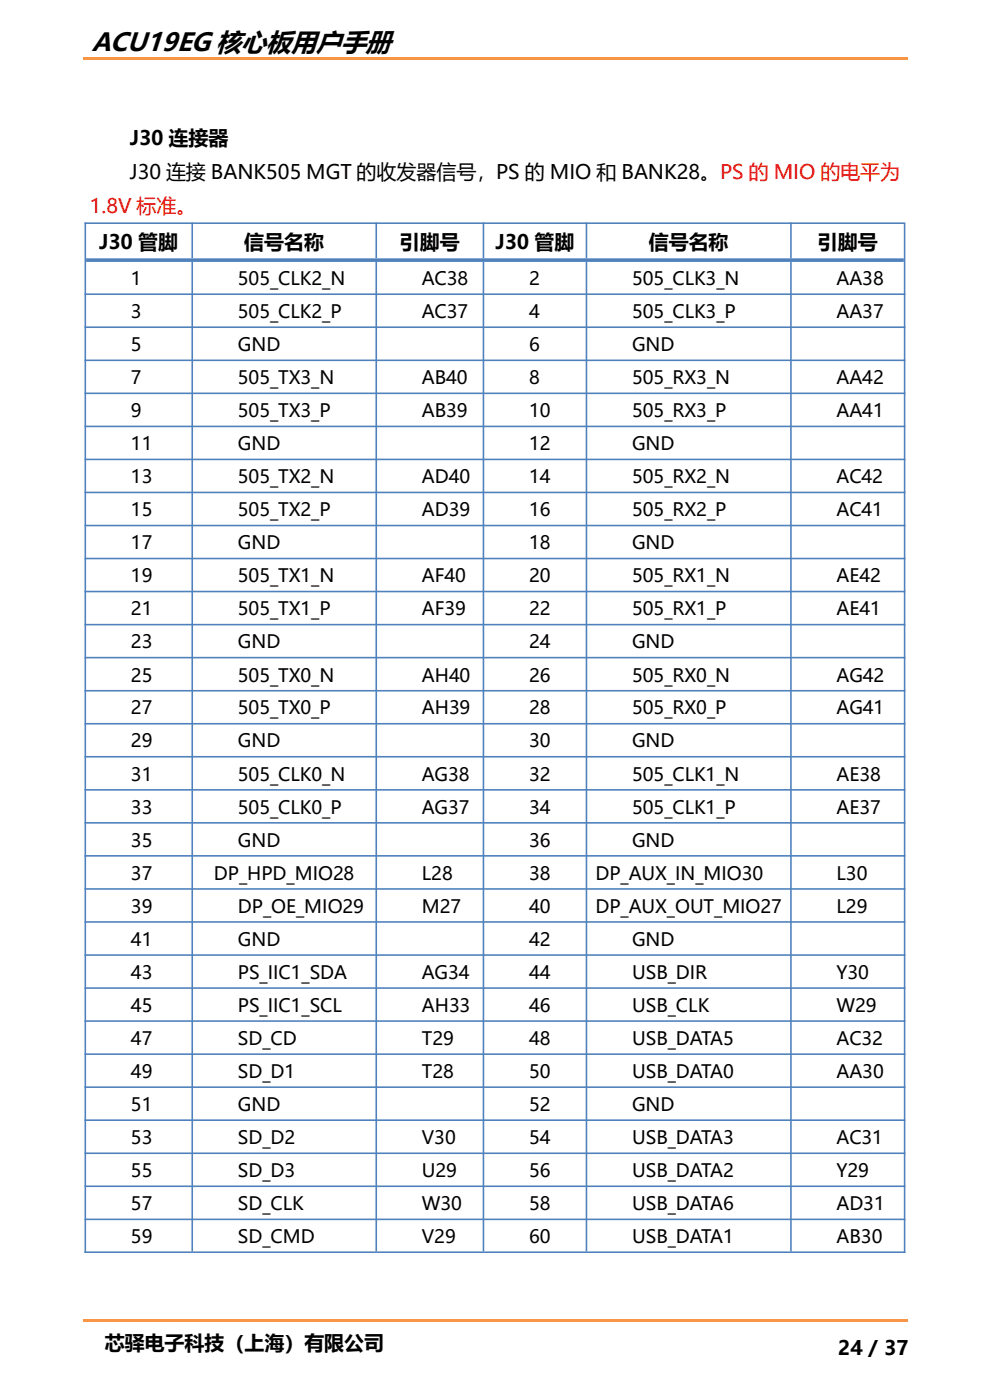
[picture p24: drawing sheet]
<svg xmlns="http://www.w3.org/2000/svg" width="210mm" height="297mm" viewBox="0 0 210 297" stroke-linecap="round" stroke-linejoin="round" font-family="sans-serif">
<defs><g id="words">
<text font-size="5.6" x="19.4" y="10.8">ACU19EG 核心板用户手册</text>
<g font-size="4.2">
<text x="27.5" y="30.7">J30 连接器</text>
<text x="27.5" y="37.9">J30 连接 BANK505 MGT 的收发器信号，PS 的 MIO 和 BANK28。PS 的 MIO 的电平为</text>
<text x="21" y="52.8">J30 管脚</text>
<text x="51.8" y="52.8">信号名称</text>
<text x="84.8" y="52.8">引脚号</text>
<text x="105.1" y="52.8">J30 管脚</text>
<text x="137.6" y="52.8">信号名称</text>
<text x="173.5" y="52.8">引脚号</text>
<text x="22.2" y="286.4">芯驿电子科技（上海）有限公司</text>
<text x="177.8" y="287.5">24 / 37</text>
</g>
<text font-size="4.2" fill="#f00" x="19" y="45.2">1.8V 标准。</text>
<g font-size="3.9">
<text x="27.8" y="60.4">1</text>
<text x="50.5" y="60.4">505_CLK2_N</text>
<text x="89.5" y="60.4">AC38</text>
<text x="112.2" y="60.4">2</text>
<text x="134.1" y="60.4">505_CLK3_N</text>
<text x="177.5" y="60.4">AA38</text>
<text x="27.8" y="67.5">3</text>
<text x="50.5" y="67.5">505_CLK2_P</text>
<text x="89.5" y="67.5">AC37</text>
<text x="112.2" y="67.5">4</text>
<text x="134.1" y="67.5">505_CLK3_P</text>
<text x="177.5" y="67.5">AA37</text>
<text x="27.8" y="74.5">5</text>
<text x="50.5" y="74.5">GND</text>
<text x="112.2" y="74.5">6</text>
<text x="134.1" y="74.5">GND</text>
<text x="27.8" y="81.5">7</text>
<text x="50.5" y="81.5">505_TX3_N</text>
<text x="89.5" y="81.5">AB40</text>
<text x="112.2" y="81.5">8</text>
<text x="134.1" y="81.5">505_RX3_N</text>
<text x="177.5" y="81.5">AA42</text>
<text x="27.8" y="88.5">9</text>
<text x="50.5" y="88.5">505_TX3_P</text>
<text x="89.5" y="88.5">AB39</text>
<text x="112.2" y="88.5">10</text>
<text x="134.1" y="88.5">505_RX3_P</text>
<text x="177.5" y="88.5">AA41</text>
<text x="27.8" y="95.5">11</text>
<text x="50.5" y="95.5">GND</text>
<text x="112.2" y="95.5">12</text>
<text x="134.1" y="95.5">GND</text>
<text x="27.8" y="102.5">13</text>
<text x="50.5" y="102.5">505_TX2_N</text>
<text x="89.5" y="102.5">AD40</text>
<text x="112.2" y="102.5">14</text>
<text x="134.1" y="102.5">505_RX2_N</text>
<text x="177.5" y="102.5">AC42</text>
<text x="27.8" y="109.5">15</text>
<text x="50.5" y="109.5">505_TX2_P</text>
<text x="89.5" y="109.5">AD39</text>
<text x="112.2" y="109.5">16</text>
<text x="134.1" y="109.5">505_RX2_P</text>
<text x="177.5" y="109.5">AC41</text>
<text x="27.8" y="116.5">17</text>
<text x="50.5" y="116.5">GND</text>
<text x="112.2" y="116.5">18</text>
<text x="134.1" y="116.5">GND</text>
<text x="27.8" y="123.5">19</text>
<text x="50.5" y="123.5">505_TX1_N</text>
<text x="89.5" y="123.5">AF40</text>
<text x="112.2" y="123.5">20</text>
<text x="134.1" y="123.5">505_RX1_N</text>
<text x="177.5" y="123.5">AE42</text>
<text x="27.8" y="130.5">21</text>
<text x="50.5" y="130.5">505_TX1_P</text>
<text x="89.5" y="130.5">AF39</text>
<text x="112.2" y="130.5">22</text>
<text x="134.1" y="130.5">505_RX1_P</text>
<text x="177.5" y="130.5">AE41</text>
<text x="27.8" y="137.6">23</text>
<text x="50.5" y="137.6">GND</text>
<text x="112.2" y="137.6">24</text>
<text x="134.1" y="137.6">GND</text>
<text x="27.8" y="144.6">25</text>
<text x="50.5" y="144.6">505_TX0_N</text>
<text x="89.5" y="144.6">AH40</text>
<text x="112.2" y="144.6">26</text>
<text x="134.1" y="144.6">505_RX0_N</text>
<text x="177.5" y="144.6">AG42</text>
<text x="27.8" y="151.6">27</text>
<text x="50.5" y="151.6">505_TX0_P</text>
<text x="89.5" y="151.6">AH39</text>
<text x="112.2" y="151.6">28</text>
<text x="134.1" y="151.6">505_RX0_P</text>
<text x="177.5" y="151.6">AG41</text>
<text x="27.8" y="158.6">29</text>
<text x="50.5" y="158.6">GND</text>
<text x="112.2" y="158.6">30</text>
<text x="134.1" y="158.6">GND</text>
<text x="27.8" y="165.6">31</text>
<text x="50.5" y="165.6">505_CLK0_N</text>
<text x="89.5" y="165.6">AG38</text>
<text x="112.2" y="165.6">32</text>
<text x="134.1" y="165.6">505_CLK1_N</text>
<text x="177.5" y="165.6">AE38</text>
<text x="27.8" y="172.6">33</text>
<text x="50.5" y="172.6">505_CLK0_P</text>
<text x="89.5" y="172.6">AG37</text>
<text x="112.2" y="172.6">34</text>
<text x="134.1" y="172.6">505_CLK1_P</text>
<text x="177.5" y="172.6">AE37</text>
<text x="27.8" y="179.6">35</text>
<text x="50.5" y="179.6">GND</text>
<text x="112.2" y="179.6">36</text>
<text x="134.1" y="179.6">GND</text>
<text x="27.8" y="186.6">37</text>
<text x="45.4" y="186.6">DP_HPD_MIO28</text>
<text x="89.5" y="186.6">L28</text>
<text x="112.2" y="186.6">38</text>
<text x="126.3" y="186.6">DP_AUX_IN_MIO30</text>
<text x="177.5" y="186.6">L30</text>
<text x="27.8" y="193.6">39</text>
<text x="50.5" y="193.6">DP_OE_MIO29</text>
<text x="89.5" y="193.6">M27</text>
<text x="112.2" y="193.6">40</text>
<text x="126.3" y="193.6">DP_AUX_OUT_MIO27</text>
<text x="177.5" y="193.6">L29</text>
<text x="27.8" y="200.6">41</text>
<text x="50.5" y="200.6">GND</text>
<text x="112.2" y="200.6">42</text>
<text x="134.1" y="200.6">GND</text>
<text x="27.8" y="207.7">43</text>
<text x="50.5" y="207.7">PS_IIC1_SDA</text>
<text x="89.5" y="207.7">AG34</text>
<text x="112.2" y="207.7">44</text>
<text x="134.1" y="207.7">USB_DIR</text>
<text x="177.5" y="207.7">Y30</text>
<text x="27.8" y="214.6">45</text>
<text x="50.5" y="214.6">PS_IIC1_SCL</text>
<text x="89.5" y="214.6">AH33</text>
<text x="112.2" y="214.6">46</text>
<text x="134.1" y="214.6">USB_CLK</text>
<text x="177.5" y="214.6">W29</text>
<text x="27.8" y="221.7">47</text>
<text x="50.5" y="221.7">SD_CD</text>
<text x="89.5" y="221.7">T29</text>
<text x="112.2" y="221.7">48</text>
<text x="134.1" y="221.7">USB_DATA5</text>
<text x="177.5" y="221.7">AC32</text>
<text x="27.8" y="228.7">49</text>
<text x="50.5" y="228.7">SD_D1</text>
<text x="89.5" y="228.7">T28</text>
<text x="112.2" y="228.7">50</text>
<text x="134.1" y="228.7">USB_DATA0</text>
<text x="177.5" y="228.7">AA30</text>
<text x="27.8" y="235.7">51</text>
<text x="50.5" y="235.7">GND</text>
<text x="112.2" y="235.7">52</text>
<text x="134.1" y="235.7">GND</text>
<text x="27.8" y="242.7">53</text>
<text x="50.5" y="242.7">SD_D2</text>
<text x="89.5" y="242.7">V30</text>
<text x="112.2" y="242.7">54</text>
<text x="134.1" y="242.7">USB_DATA3</text>
<text x="177.5" y="242.7">AC31</text>
<text x="27.8" y="249.7">55</text>
<text x="50.5" y="249.7">SD_D3</text>
<text x="89.5" y="249.7">U29</text>
<text x="112.2" y="249.7">56</text>
<text x="134.1" y="249.7">USB_DATA2</text>
<text x="177.5" y="249.7">Y29</text>
<text x="27.8" y="256.7">57</text>
<text x="50.5" y="256.7">SD_CLK</text>
<text x="89.5" y="256.7">W30</text>
<text x="112.2" y="256.7">58</text>
<text x="134.1" y="256.7">USB_DATA6</text>
<text x="177.5" y="256.7">AD31</text>
<text x="27.8" y="263.7">59</text>
<text x="50.5" y="263.7">SD_CMD</text>
<text x="89.5" y="263.7">V29</text>
<text x="112.2" y="263.7">60</text>
<text x="134.1" y="263.7">USB_DATA1</text>
<text x="177.5" y="263.7">AB30</text>
</g>
</g></defs>
<path d="M17.7 12.1h175v.5h-175z" fill-rule="evenodd" fill="#f79646"/>
<g fill="#fff">
<path d="M173.1 280.9h22.2v8.2h-22.2z" fill-rule="evenodd"/>
<path d="M18.3 279.9h67.2v11.4h-67.2z" fill-rule="evenodd"/>
</g>
<path d="M17.7 279.9h175v.5h-175z" fill-rule="evenodd" fill="#f79646"/>
<g fill="none" stroke="#4f81bd" stroke-width=".34">
<path d="M17.9 47.4h174.2M18.1 47.2v218.6M40.8 47.2v7.6M40.8 55.6v209.9M79.8 47.2v7.6M79.8 55.6v209.9M102.6 47.2v7.6M102.6 55.6v209.9M124.4 47.2v7.6M124.4 55.6v209.9M167.8 47.2v7.6M167.8 55.6v209.9"/>
<path d="M191.9 47.5v218.3M17.9 62.4h174.2M17.9 69.4h174.2M17.9 76.4h174.2M17.9 83.4h174.2M17.9 90.5h174.2M17.9 97.5h174.2M17.9 104.5h174.2M17.9 111.5h174.2M17.9 118.5h174.2M17.9 125.5h174.2M17.9 132.5h174.2"/>
<path d="M17.9 139.5h174.2M17.9 146.5h174.2M17.9 153.5h174.2M17.9 160.5h174.2M17.9 167.6h174.2M17.9 174.6h174.2M17.9 181.6h174.2M17.9 188.6h174.2M17.9 195.6h174.2M17.9 202.6h174.2M17.9 209.6h174.2M17.9 216.6h174.2"/>
<path d="M17.9 223.6h174.2M17.9 230.6h174.2M17.9 237.6h174.2M17.9 244.7h174.2M17.9 251.7h174.2M17.9 258.7h174.2M17.9 265.7h174.2"/>
</g>
<path d="M18.3 55.2h173.4" fill="none" stroke="#4f81bd" stroke-width=".76" stroke-linecap="butt"/>
<use href="#words"/>
</svg>
